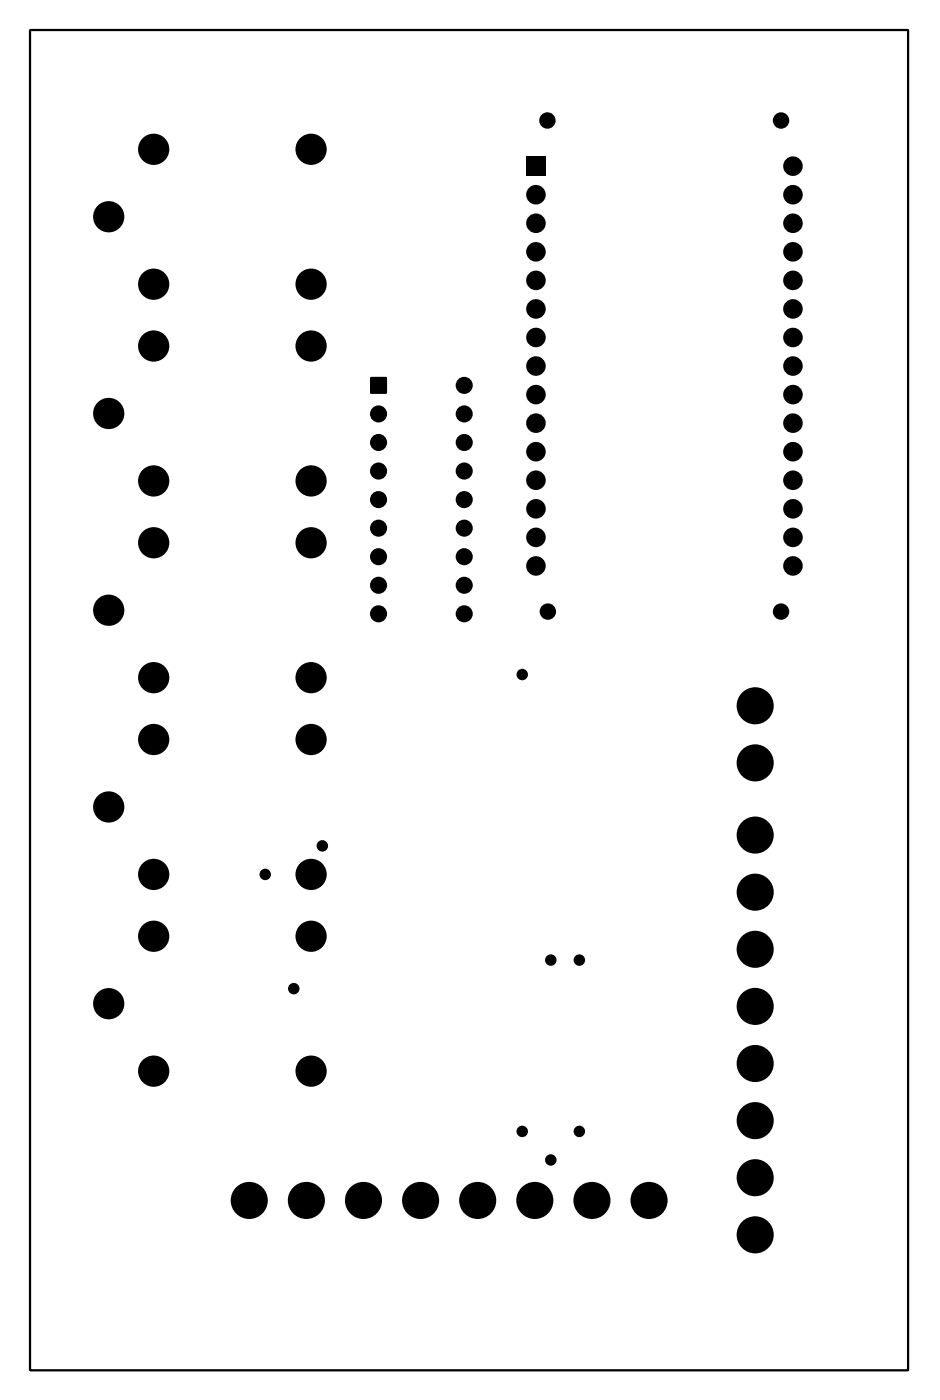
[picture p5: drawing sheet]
<svg xmlns="http://www.w3.org/2000/svg" width="84mm" height="125mm" viewBox="0 0 84 125" stroke-linecap="round" stroke-linejoin="round" font-family="sans-serif">
<g fill="#000">
<path d="M46.8 13.9h1.7v1.8h-1.7z" fill-rule="evenodd"/>
<path d="M32.9 33.5h1.5v1.5h-1.5z" fill-rule="evenodd"/>
<circle cx="9.7" cy="19.3" r="1.39"/>
<circle cx="13.7" cy="13.3" r="1.39"/>
<circle cx="27.7" cy="13.3" r="1.39"/>
<circle cx="47.7" cy="17.3" r=".87"/>
<circle cx="47.7" cy="19.9" r=".87"/>
<circle cx="48.7" cy="10.7" r=".73"/>
<circle cx="69.5" cy="10.7" r=".73"/>
<circle cx="70.5" cy="19.9" r=".87"/>
<circle cx="70.5" cy="17.3" r=".87"/>
<circle cx="70.5" cy="14.8" r=".87"/>
<circle cx="9.7" cy="36.8" r="1.39"/>
<circle cx="13.7" cy="30.8" r="1.39"/>
<circle cx="13.7" cy="25.3" r="1.39"/>
<circle cx="27.7" cy="30.8" r="1.39"/>
<circle cx="27.7" cy="25.3" r="1.39"/>
<circle cx="33.7" cy="36.8" r=".76"/>
<circle cx="33.7" cy="39.4" r=".76"/>
<circle cx="41.3" cy="39.4" r=".76"/>
<circle cx="41.3" cy="34.3" r=".76"/>
<circle cx="41.3" cy="36.8" r=".76"/>
<circle cx="47.7" cy="22.4" r=".87"/>
<circle cx="47.7" cy="30" r=".87"/>
<circle cx="47.7" cy="35.1" r=".87"/>
<circle cx="47.7" cy="37.6" r=".87"/>
<circle cx="47.7" cy="24.9" r=".87"/>
<circle cx="47.7" cy="32.6" r=".87"/>
<circle cx="47.7" cy="27.5" r=".87"/>
<circle cx="70.5" cy="37.6" r=".87"/>
<circle cx="70.5" cy="22.4" r=".87"/>
<circle cx="70.5" cy="30" r=".87"/>
<circle cx="70.5" cy="35.1" r=".87"/>
<circle cx="70.5" cy="32.6" r=".87"/>
<circle cx="70.5" cy="27.5" r=".87"/>
<circle cx="70.5" cy="24.9" r=".87"/>
<circle cx="9.7" cy="54.3" r="1.39"/>
<circle cx="13.7" cy="42.8" r="1.39"/>
<circle cx="13.7" cy="48.3" r="1.39"/>
<circle cx="27.7" cy="48.3" r="1.39"/>
<circle cx="27.7" cy="42.8" r="1.39"/>
<circle cx="33.7" cy="41.9" r=".76"/>
<circle cx="33.7" cy="52.1" r=".76"/>
<circle cx="33.7" cy="44.4" r=".76"/>
<circle cx="33.7" cy="47" r=".76"/>
<circle cx="33.7" cy="49.5" r=".76"/>
<circle cx="33.7" cy="54.6" r=".76"/>
<circle cx="41.3" cy="49.5" r=".76"/>
<circle cx="41.3" cy="44.4" r=".76"/>
<circle cx="41.3" cy="52.1" r=".76"/>
<circle cx="41.3" cy="41.9" r=".76"/>
<circle cx="41.3" cy="54.6" r=".76"/>
<circle cx="41.3" cy="47" r=".76"/>
<circle cx="46.4" cy="60" r=".51"/>
<circle cx="47.7" cy="45.3" r=".87"/>
<circle cx="47.7" cy="42.7" r=".87"/>
<circle cx="47.7" cy="50.3" r=".87"/>
<circle cx="47.7" cy="40.2" r=".87"/>
<circle cx="47.7" cy="47.8" r=".87"/>
<circle cx="48.7" cy="54.4" r=".73"/>
<circle cx="69.5" cy="54.4" r=".73"/>
<circle cx="70.5" cy="40.2" r=".87"/>
<circle cx="70.5" cy="50.3" r=".87"/>
<circle cx="70.5" cy="47.8" r=".87"/>
<circle cx="70.5" cy="45.3" r=".87"/>
<circle cx="70.5" cy="42.7" r=".87"/>
<circle cx="9.7" cy="71.8" r="1.39"/>
<circle cx="13.7" cy="60.3" r="1.39"/>
<circle cx="13.7" cy="65.8" r="1.39"/>
<circle cx="13.7" cy="77.8" r="1.39"/>
<circle cx="23.6" cy="77.8" r=".51"/>
<circle cx="27.7" cy="60.3" r="1.39"/>
<circle cx="27.7" cy="65.8" r="1.39"/>
<circle cx="27.7" cy="77.8" r="1.39"/>
<circle cx="28.7" cy="75.2" r=".51"/>
<circle cx="67.2" cy="79.4" r="1.65"/>
<circle cx="67.2" cy="67.9" r="1.65"/>
<circle cx="67.2" cy="74.3" r="1.65"/>
<circle cx="67.2" cy="62.8" r="1.65"/>
<circle cx="9.7" cy="89.3" r="1.39"/>
<circle cx="13.7" cy="95.3" r="1.39"/>
<circle cx="13.7" cy="83.3" r="1.39"/>
<circle cx="26.1" cy="87.9" r=".51"/>
<circle cx="27.7" cy="95.3" r="1.39"/>
<circle cx="27.7" cy="83.3" r="1.39"/>
<circle cx="49" cy="85.4" r=".51"/>
<circle cx="51.5" cy="85.4" r=".51"/>
<circle cx="67.2" cy="94.6" r="1.65"/>
<circle cx="67.2" cy="89.5" r="1.65"/>
<circle cx="67.2" cy="84.4" r="1.65"/>
<circle cx="67.2" cy="99.7" r="1.65"/>
<circle cx="22.2" cy="106.8" r="1.65"/>
<circle cx="27.2" cy="106.8" r="1.65"/>
<circle cx="32.3" cy="106.8" r="1.65"/>
<circle cx="37.4" cy="106.8" r="1.65"/>
<circle cx="42.5" cy="106.8" r="1.65"/>
<circle cx="46.4" cy="100.6" r=".51"/>
<circle cx="47.6" cy="106.8" r="1.65"/>
<circle cx="49" cy="103.2" r=".51"/>
<circle cx="51.5" cy="100.6" r=".51"/>
<circle cx="52.6" cy="106.8" r="1.65"/>
<circle cx="57.7" cy="106.8" r="1.65"/>
<circle cx="67.2" cy="104.8" r="1.65"/>
<circle cx="67.2" cy="109.8" r="1.65"/>
</g>
<path d="M2.7 2.7h78.1v119.2h-78.1z" fill="none" stroke="#000" stroke-width=".2"/>
</svg>
